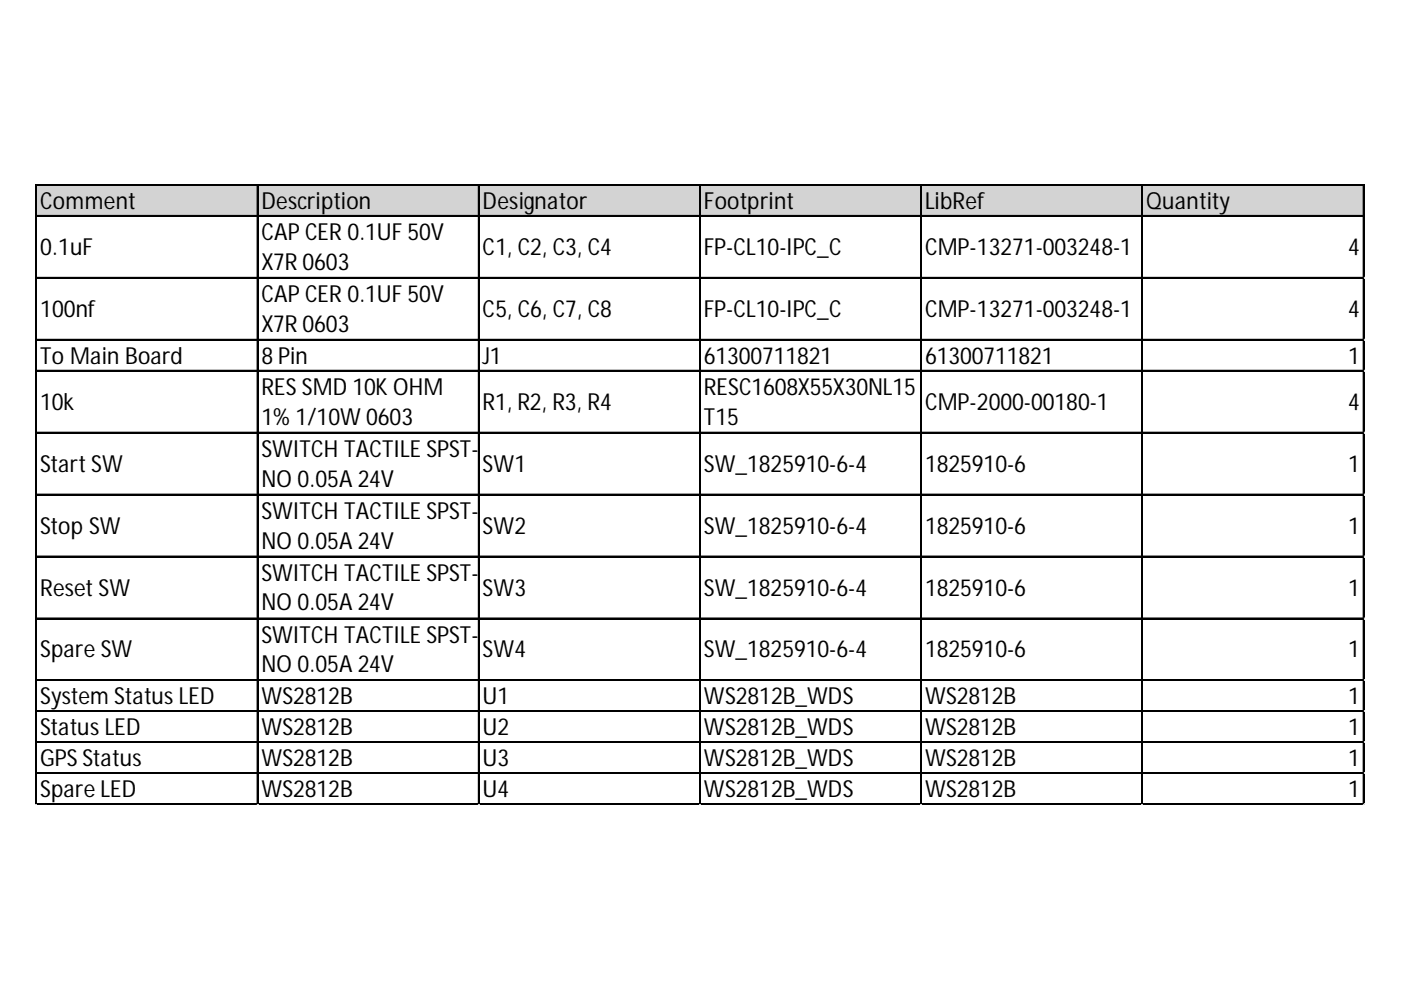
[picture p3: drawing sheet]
<svg xmlns="http://www.w3.org/2000/svg" width="297mm" height="210mm" viewBox="0 0 297 210" stroke-linecap="round" stroke-linejoin="round" font-family="sans-serif">
<defs><g id="words">
<g font-size="5">
<text x="8.5" y="44.3">Comment</text>
<text x="55.4" y="44.3">Description</text>
<text x="102.3" y="44.3">Designator</text>
<text x="149.2" y="44.3">Footprint</text>
<text x="196.1" y="44.3">LibRef</text>
<text x="243" y="44.3">Quantity</text>
<text x="55.4" y="50.9">CAPCER 0.1UF 50V</text>
<text x="8.5" y="54">0.1uF</text>
<text x="55.4" y="57.2">X7R 0603</text>
<text x="102.3" y="54">C1, C2, C3, C4</text>
<text x="149.2" y="54">FP-CL10-IPC_C</text>
<text x="196.1" y="54">CMP-13271-003248-1</text>
<text x="285.8" y="54">4</text>
<text x="55.4" y="64">CAPCER 0.1UF 50V</text>
<text x="8.5" y="67.2">100nf</text>
<text x="55.4" y="70.3">X7R 0603</text>
<text x="102.3" y="67.2">C5, C6, C7, C8</text>
<text x="149.2" y="67.2">FP-CL10-IPC_C</text>
<text x="196.1" y="67.2">CMP-13271-003248-1</text>
<text x="285.8" y="67.2">4</text>
<text x="8.5" y="77.1">To Main Board</text>
<text x="55.4" y="77.1">8 Pin</text>
<text x="102.3" y="77.1">J1</text>
<text x="149.2" y="77.1">61300711821</text>
<text x="196.1" y="77.1">61300711821</text>
<text x="285.8" y="77.1">1</text>
<text x="55.4" y="83.7">RES SMD 10KOHM</text>
<text x="149.2" y="83.7">RESC1608X55X30NL15</text>
<text x="8.5" y="86.9">10k</text>
<text x="102.3" y="86.9">R1, R2, R3, R4</text>
<text x="196.1" y="86.9">CMP-2000-00180-1</text>
<text x="285.8" y="86.9">4</text>
<text x="55.4" y="90">1% 1/10W0603</text>
<text x="149.2" y="90">T15</text>
<text x="8.5" y="100">StartSW</text>
<text x="55.4" y="96.8">SWITCH TACTILE SPST-</text>
<text x="102.3" y="100">SW1</text>
<text x="149.2" y="100">SW_1825910-6-4</text>
<text x="196.1" y="100">1825910-6</text>
<text x="285.8" y="100">1</text>
<text x="55.4" y="103.2">NO 0.05A 24V</text>
<text x="8.5" y="113.1">Stop SW</text>
<text x="55.4" y="110">SWITCH TACTILE SPST-</text>
<text x="102.3" y="113.1">SW2</text>
<text x="149.2" y="113.1">SW_1825910-6-4</text>
<text x="196.1" y="113.1">1825910-6</text>
<text x="285.8" y="113.1">1</text>
<text x="55.4" y="116.3">NO 0.05A 24V</text>
<text x="55.4" y="123.1">SWITCH TACTILE SPST-</text>
<text x="8.5" y="126.3">Reset SW</text>
<text x="55.4" y="129.4">NO 0.05A 24V</text>
<text x="102.3" y="126.3">SW3</text>
<text x="149.2" y="126.3">SW_1825910-6-4</text>
<text x="196.1" y="126.3">1825910-6</text>
<text x="285.8" y="126.3">1</text>
<text x="55.4" y="136.2">SWITCH TACTILE SPST-</text>
<text x="8.5" y="139.4">Spare SW</text>
<text x="55.4" y="142.6">NO 0.05A 24V</text>
<text x="102.3" y="139.4">SW4</text>
<text x="149.2" y="139.4">SW_1825910-6-4</text>
<text x="196.1" y="139.4">1825910-6</text>
<text x="285.8" y="139.4">1</text>
<text x="8.5" y="149.4">System StatusLED</text>
<text x="55.4" y="149.4">WS2812B</text>
<text x="102.3" y="149.4">U1</text>
<text x="149.2" y="149.4">WS2812B_WDS</text>
<text x="196.1" y="149.4">WS2812B</text>
<text x="285.8" y="149.4">1</text>
<text x="8.5" y="155.9">StatusLED</text>
<text x="55.4" y="155.9">WS2812B</text>
<text x="102.3" y="155.9">U2</text>
<text x="149.2" y="155.9">WS2812B_WDS</text>
<text x="196.1" y="155.9">WS2812B</text>
<text x="285.8" y="155.9">1</text>
<text x="8.5" y="162.5">GPS Status</text>
<text x="55.4" y="162.5">WS2812B</text>
<text x="102.3" y="162.5">U3</text>
<text x="149.2" y="162.5">WS2812B_WDS</text>
<text x="196.1" y="162.5">WS2812B</text>
<text x="285.8" y="162.5">1</text>
<text x="8.5" y="169.1">Spare LED</text>
<text x="55.4" y="169.1">WS2812B</text>
<text x="102.3" y="169.1">U4</text>
<text x="149.2" y="169.1">WS2812B_WDS</text>
<text x="196.1" y="169.1">WS2812B</text>
<text x="285.8" y="169.1">1</text>
</g>
</g></defs>
<path d="M7.8 39.3h281.5v6.6h-281.5z" fill="#d3d3d3"/>
<g fill="none" stroke="#000" stroke-width=".23">
<path d="M7.6 39.1v131.6M7.7 39.1v131.6M7.8 39.1h281.4M7.8 39.2h281.4M54.5 39.3v131.4M54.6 39.3v131.4M101.4 39.3v131.4M101.5 39.3v131.4M148.3 39.3v131.4M148.4 39.3v131.4M195.2 39.3v131.4M195.3 39.3v131.4"/>
<path d="M242.1 39.3v131.4M242.2 39.3v131.4M289 39.3v131.4M289.1 39.3v131.4M7.8 45.7h281.4M7.8 45.8h281.4M7.8 58.8h281.4M7.8 58.9h281.4M7.8 71.9h281.4M7.8 72.1h281.4M7.8 78.5h281.4M7.8 78.6h281.4"/>
<path d="M7.8 91.6h281.4M7.8 91.8h281.4M7.8 104.8h281.4M7.8 104.9h281.4M7.8 117.9h281.4M7.8 118h281.4M7.8 131h281.4M7.8 131.1h281.4M7.8 144.2h281.4M7.8 144.3h281.4M7.8 150.7h281.4M7.8 150.8h281.4"/>
<path d="M7.8 157.3h281.4M7.8 157.4h281.4M7.8 163.9h281.4M7.8 164h281.4M7.8 170.4h281.4M7.8 170.5h281.4"/>
</g>
<path d="M7.6 170.7h.1" fill="none" stroke="#d4d4d4" stroke-width=".23"/>
<path d="M7.6 170.7h.2z" fill="#d4d4d4"/>
<path d="M54.5 170.7h.1" fill="none" stroke="#d4d4d4" stroke-width=".23"/>
<path d="M54.5 170.7h.2z" fill="#d4d4d4"/>
<path d="M101.4 170.7h.1" fill="none" stroke="#d4d4d4" stroke-width=".23"/>
<path d="M101.4 170.7h.2z" fill="#d4d4d4"/>
<path d="M148.3 170.7h.1" fill="none" stroke="#d4d4d4" stroke-width=".23"/>
<path d="M148.3 170.7h.2z" fill="#d4d4d4"/>
<path d="M195.2 170.7h.1" fill="none" stroke="#d4d4d4" stroke-width=".23"/>
<path d="M195.2 170.7h.2z" fill="#d4d4d4"/>
<path d="M242.1 170.7h.1" fill="none" stroke="#d4d4d4" stroke-width=".23"/>
<path d="M242.1 170.7h.2z" fill="#d4d4d4"/>
<path d="M289 170.7h.1" fill="none" stroke="#d4d4d4" stroke-width=".23"/>
<path d="M289 170.7h.2z" fill="#d4d4d4"/>
<path d="M289.2 58.8h.1" fill="none" stroke="#d4d4d4" stroke-width=".23"/>
<path d="M289.2 58.8l.1 .2z" fill="#d4d4d4"/>
<path d="M289.2 71.9h.1" fill="none" stroke="#d4d4d4" stroke-width=".23"/>
<path d="M289.2 71.9l.1 .3z" fill="#d4d4d4"/>
<path d="M289.2 78.5h.1" fill="none" stroke="#d4d4d4" stroke-width=".23"/>
<path d="M289.2 78.5l.1 .2z" fill="#d4d4d4"/>
<path d="M289.2 91.6h.1" fill="none" stroke="#d4d4d4" stroke-width=".23"/>
<path d="M289.2 91.6l.1 .3z" fill="#d4d4d4"/>
<path d="M289.2 104.8h.1" fill="none" stroke="#d4d4d4" stroke-width=".23"/>
<path d="M289.2 104.8l.1 .2z" fill="#d4d4d4"/>
<path d="M289.2 117.9h.1" fill="none" stroke="#d4d4d4" stroke-width=".23"/>
<path d="M289.2 117.9l.1 .2z" fill="#d4d4d4"/>
<path d="M289.2 131h.1" fill="none" stroke="#d4d4d4" stroke-width=".23"/>
<path d="M289.2 131l.1 .3z" fill="#d4d4d4"/>
<path d="M289.2 144.2h.1" fill="none" stroke="#d4d4d4" stroke-width=".23"/>
<path d="M289.2 144.2l.1 .2z" fill="#d4d4d4"/>
<path d="M289.2 150.7h.1" fill="none" stroke="#d4d4d4" stroke-width=".23"/>
<path d="M289.2 150.7l.1 .3z" fill="#d4d4d4"/>
<path d="M289.2 157.3h.1" fill="none" stroke="#d4d4d4" stroke-width=".23"/>
<path d="M289.2 157.3l.1 .2z" fill="#d4d4d4"/>
<path d="M289.2 163.9h.1" fill="none" stroke="#d4d4d4" stroke-width=".23"/>
<path d="M289.2 163.9l.1 .2z" fill="#d4d4d4"/>
<path d="M289.2 170.4h.1" fill="none" stroke="#d4d4d4" stroke-width=".23"/>
<path d="M289.2 170.4l.1 .3z" fill="#d4d4d4"/>
<use href="#words"/>
</svg>
